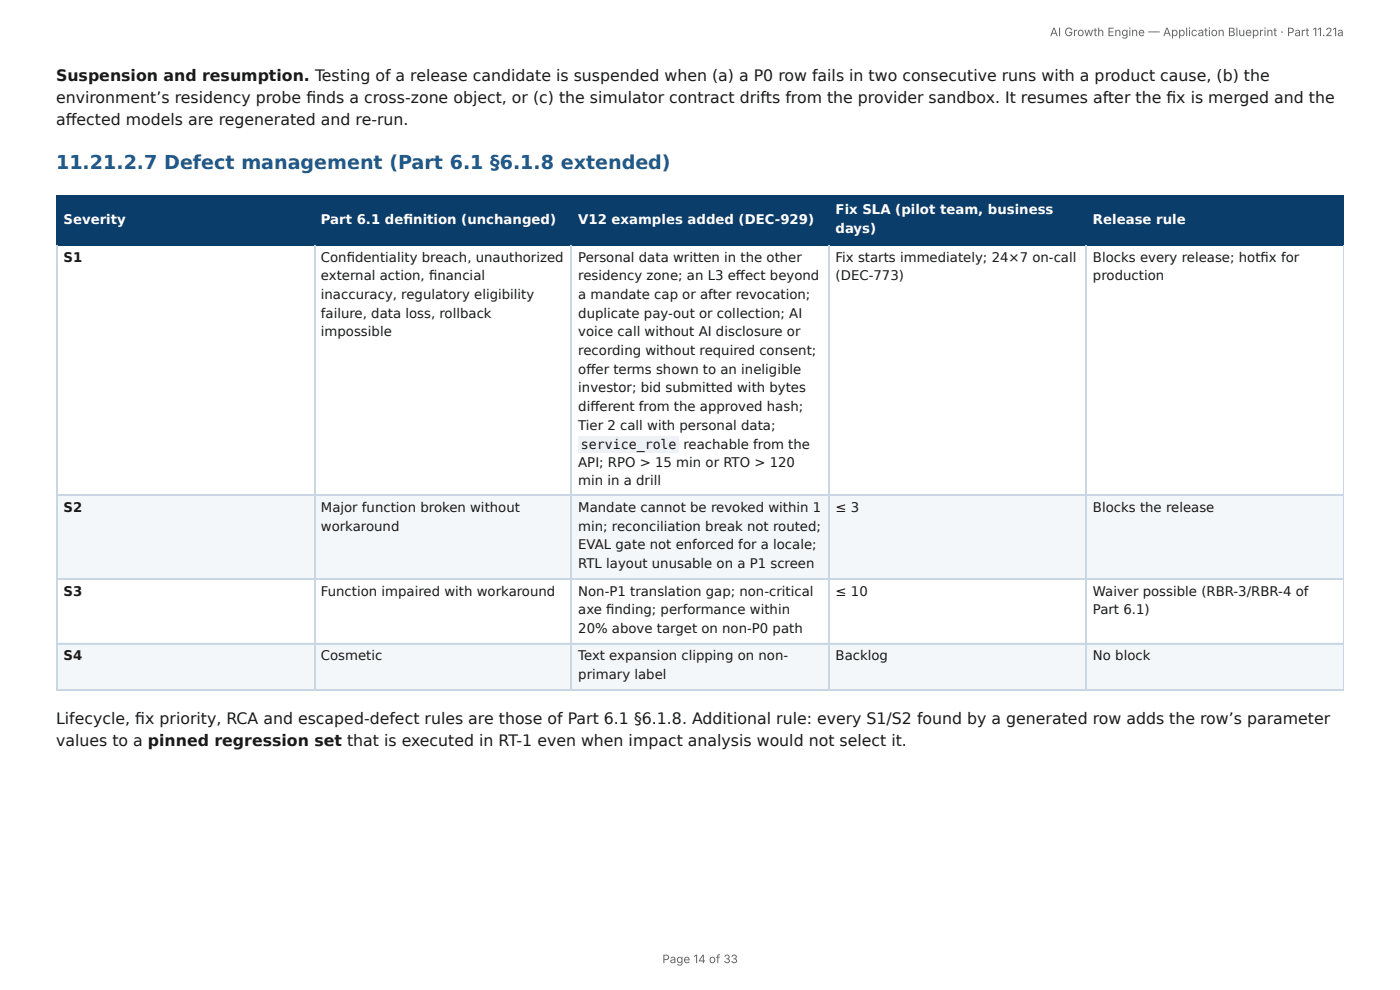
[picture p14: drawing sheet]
<svg xmlns="http://www.w3.org/2000/svg" width="297mm" height="210mm" viewBox="0 0 297 210" stroke-linecap="round" stroke-linejoin="round" font-family="sans-serif">
<defs><g id="words">
<text font-size="4.1" fill="#1f5a8c" x="11.9" y="36">11.21.2.7 Defect management (Part 6.1 §6.1.8 extended)</text>
<g font-size="3.3" fill="#1a1a1a">
<text x="11.9" y="17.2">Suspension and resumption. Testing of a release candidate is suspended when (a) a P0 row fails in two consecutive runs with a product cause, (b) the</text>
<text x="11.9" y="22">environment’s residency probe fi nds a cross-zone object, or (c) the simulator contract drifts from the provider sandbox. It resumes after the fi x is merged and the</text>
<text x="11.9" y="26.5">aff ected models are regenerated and re-run.</text>
<text x="11.9" y="153.7">Lifecycle, fi x priority, RCA and escaped-defect rules are those of Part 6.1 §6.1.8. Additional rule: every S1/S2 found by a generated row adds the row’s parameter</text>
<text x="11.9" y="158.5">values to a pinned regression set that is executed in RT-1 even when impact analysis would not select it.</text>
</g>
<g font-size="2.8" fill="#fff">
<text x="13.5" y="47.6">Severity</text>
<text x="68.2" y="47.6">Part 6.1 defi nition (unchanged)</text>
<text x="122.8" y="47.6">V12 examples added (DEC-929)</text>
<text x="177.5" y="45.5">Fix SLA (pilot team, business</text>
<text x="232.1" y="47.6">Release rule</text>
<text x="177.5" y="49.5">days)</text>
</g>
<g font-size="2.8" fill="#1a1a1a">
<text x="13.5" y="55.6">S1</text>
<text x="68.2" y="55.6">Confi dentiality breach, unauthorized</text>
<text x="68.2" y="59.5">external action, fi nancial</text>
<text x="122.8" y="55.6">Personal data written in the other</text>
<text x="122.8" y="59.5">residency zone; an L3 eff ect beyond</text>
<text x="177.5" y="55.6">Fix starts immediately; 24×7 on-call</text>
<text x="177.5" y="59.5">(DEC-773)</text>
<text x="232.1" y="55.6">Blocks every release; hotfi x for</text>
<text x="232.1" y="59.5">production</text>
<text x="68.2" y="63.5">inaccuracy, regulatory eligibility</text>
<text x="122.8" y="63.5">a mandate cap or after revocation;</text>
<text x="68.2" y="67.5">failure, data loss, rollback</text>
<text x="68.2" y="71.4">impossible</text>
<text x="122.8" y="67.5">duplicate pay-out or collection; AI</text>
<text x="122.8" y="71.4">voice call without AI disclosure or</text>
<text x="122.8" y="75.4">recording without required consent;</text>
<text x="122.8" y="79.4">off er terms shown to an ineligible</text>
<text x="122.8" y="83.3">investor; bid submitted with bytes</text>
<text x="122.8" y="87.3">diff erent from the approved hash;</text>
<text x="122.8" y="91.3">Tier 2 call with personal data;</text>
<text x="123.3" y="95.3">service_role</text>
<text x="145.1" y="95.3">reachable from the</text>
<text x="122.8" y="99.2">API; RPO &gt; 15 min or RTO &gt; 120</text>
<text x="122.8" y="102.9">min in a drill</text>
<text x="13.5" y="108.7">S2</text>
<text x="68.2" y="108.7">Major function broken without</text>
<text x="68.2" y="112.7">workaround</text>
<text x="122.8" y="108.7">Mandate cannot be revoked within 1</text>
<text x="122.8" y="112.7">min; reconciliation break not routed;</text>
<text x="177.5" y="108.7">≤ 3</text>
<text x="232.1" y="108.7">Blocks the release</text>
<text x="122.8" y="116.7">EVAL gate not enforced for a locale;</text>
<text x="122.8" y="120.7">RTL layout unusable on a P1 screen</text>
<text x="13.5" y="126.5">S3</text>
<text x="68.2" y="126.5">Function impaired with workaround</text>
<text x="122.8" y="126.5">Non-P1 translation gap; non-critical</text>
<text x="122.8" y="130.4">axe fi nding; performance within</text>
<text x="177.5" y="126.5">≤ 10</text>
<text x="232.1" y="126.5">Waiver possible (RBR-3/RBR-4 of</text>
<text x="232.1" y="130.4">Part 6.1)</text>
<text x="122.8" y="134.4">20% above target on non-P0 path</text>
<text x="13.5" y="140.2">S4</text>
<text x="68.2" y="140.2">Cosmetic</text>
<text x="122.8" y="140.2">Text expansion clipping on non-</text>
<text x="177.5" y="140.2">Backlog</text>
<text x="232.1" y="140.2">No block</text>
<text x="122.8" y="144.2">primary label</text>
</g>
<g font-size="2.5" fill="#666">
<text x="223" y="7.7">AI Growth Engine — Application Blueprint · Part 11.21a</text>
<text x="140.7" y="204.5">Page 14 of 33</text>
</g>
</g></defs>
<g fill="#0b3d6b">
<path d="M12.2 41.8h54.5v10.3h-54.5z"/>
<path d="M66.7 41.8h54.7v10.3h-54.7z"/>
<path d="M121.4 41.8h54.5v10.3h-54.5z"/>
<path d="M175.9 41.8h54.8v10.3h-54.8z"/>
<path d="M230.7 41.8h54.7v10.3h-54.7z"/>
</g>
<g fill="#f4f7fa">
<path d="M12.2 105.3h54.5v17.7h-54.5z"/>
<path d="M66.7 105.3h54.7v17.7h-54.7z"/>
<path d="M121.4 105.3h54.5v17.7h-54.5z"/>
<path d="M175.9 105.3h54.8v17.7h-54.8z"/>
<path d="M230.7 105.3h54.7v17.7h-54.7z"/>
<path d="M12.2 136.5h54.5v9.8h-54.5z"/>
<path d="M66.7 136.5h54.7v9.8h-54.7z"/>
<path d="M121.4 136.5h54.5v9.8h-54.5z"/>
<path d="M175.9 136.5h54.8v9.8h-54.8z"/>
<path d="M230.7 136.5h54.7v9.8h-54.7z"/>
</g>
<path d="M11.9 41.7h273.5M11.9 52h273.5M12 41.5v10.6M66.8 41.5v10.6M121.3 41.5v10.6M176.1 41.5v10.6M230.6 41.5v10.6" fill="none" stroke="#0b3d6b" stroke-width=".26"/>
<path d="M285.3 41.5v10.6" fill="none" stroke="#0b3d6b" stroke-width=".21"/>
<path d="M12 52.1v94.5M66.8 52.1v94.5M121.3 52.1v94.5M176.1 52.1v94.5M230.6 52.1v94.5M11.9 105.2h273.5M11.9 122.9h273.5M11.9 136.7h273.5M11.9 146.4h273.5" fill="none" stroke="#c9d6e3" stroke-width=".26"/>
<path d="M285.3 52.1v94.5" fill="none" stroke="#c9d6e3" stroke-width=".21"/>
<path d="M122.8 92.6h21.4v3.4h-21.4z" fill="#eef2f6"/>
<use href="#words"/>
</svg>
